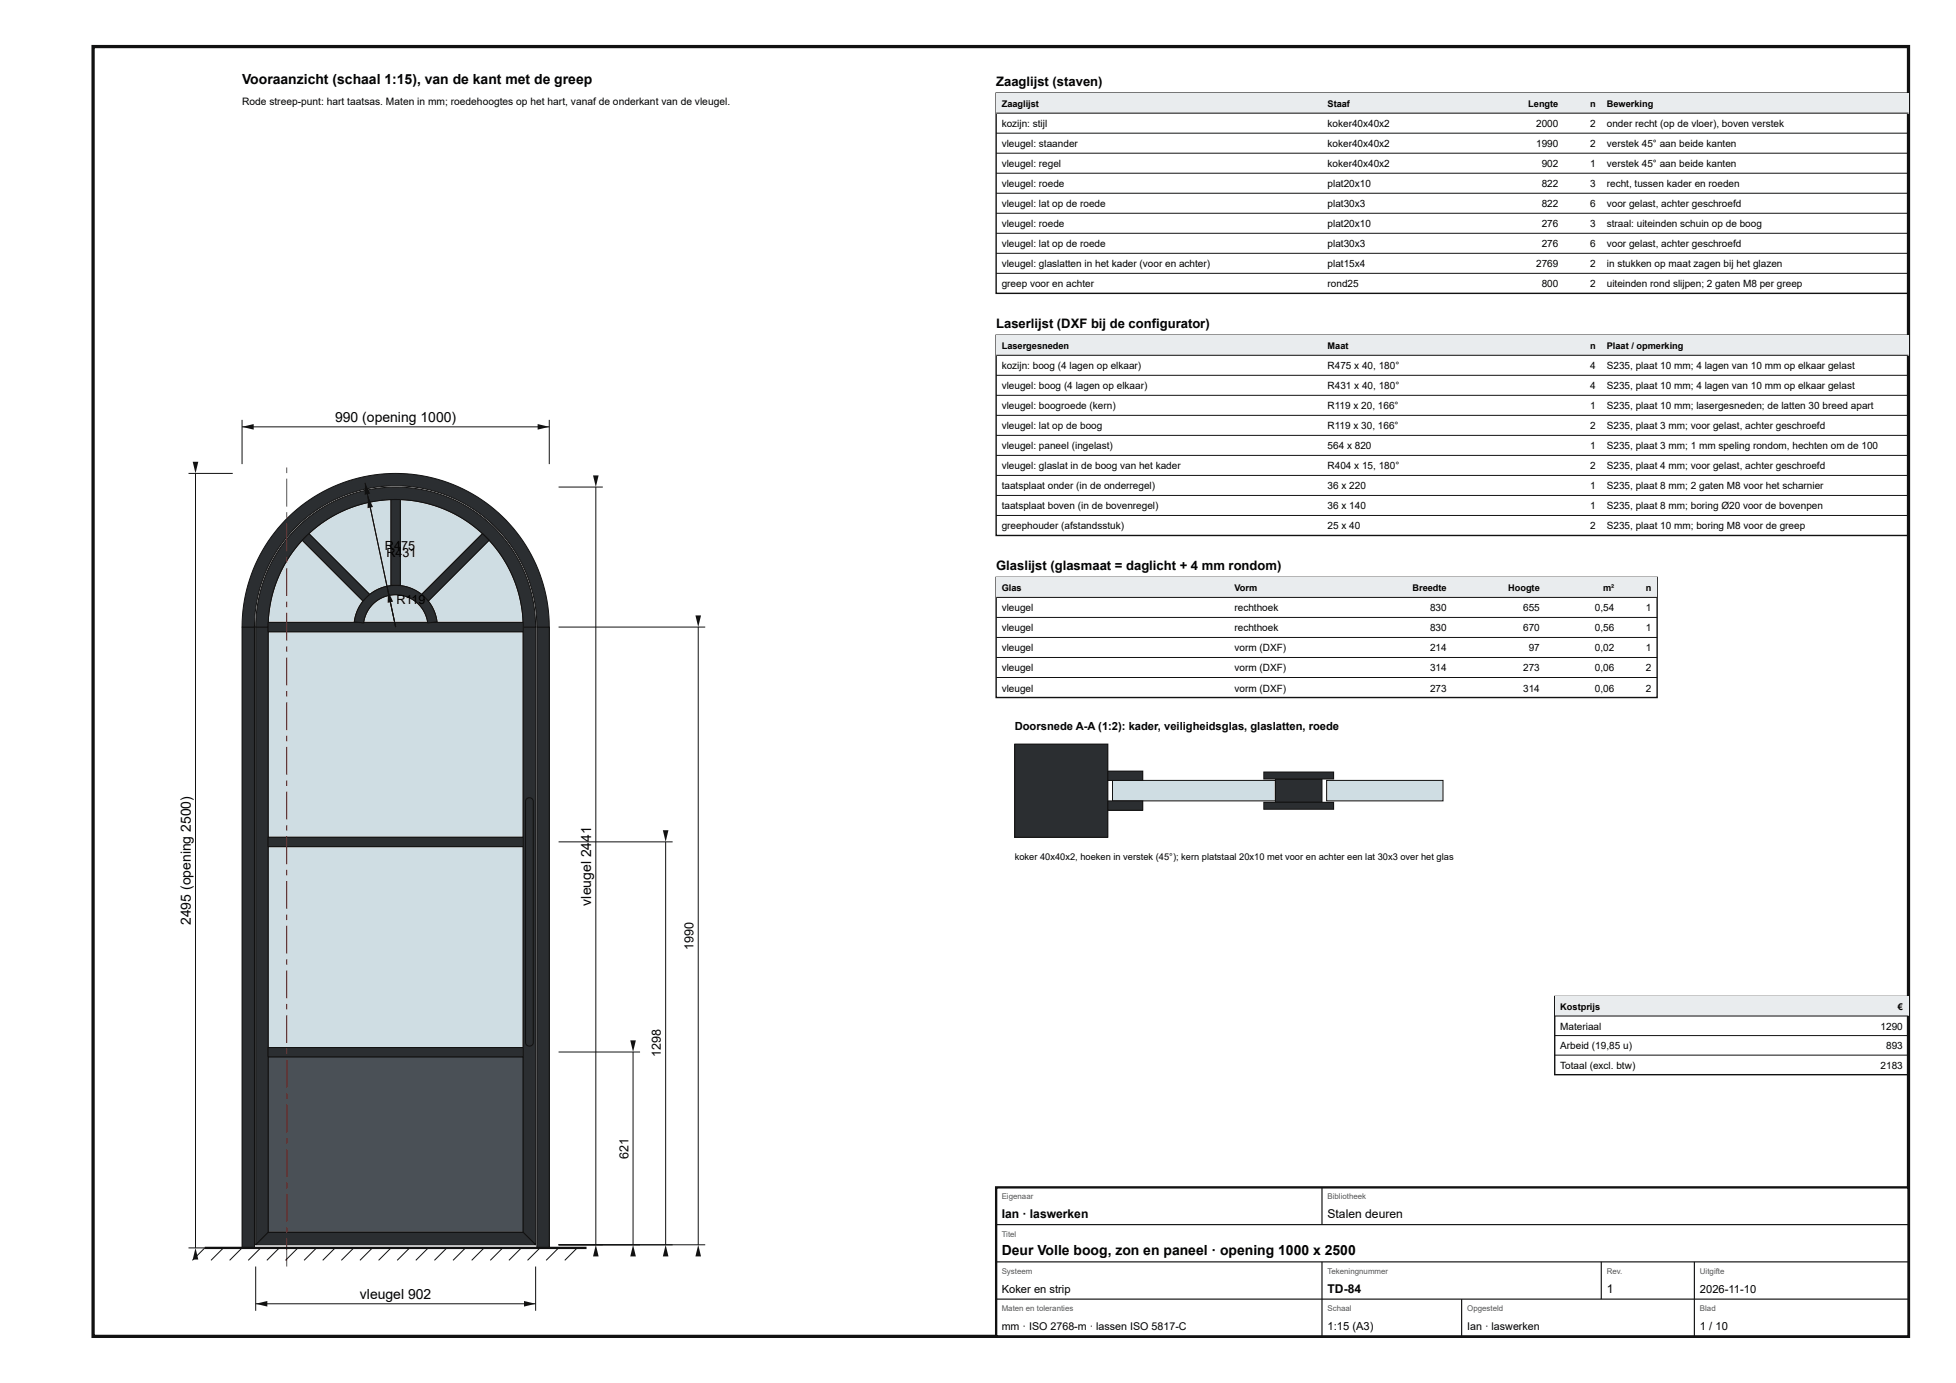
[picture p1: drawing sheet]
<svg xmlns="http://www.w3.org/2000/svg" width="420mm" height="297mm" viewBox="0 0 420 297" stroke-linecap="round" stroke-linejoin="round" font-family="sans-serif">
<defs><g id="words">
<g font-size="3">
<text x="52" y="18">Vooraanzicht (schaal 1:15), van de kant met de greep</text>
<text x="72" y="90.7">990 (opening 1000)</text>
<text x="127" y="194.5" transform="rotate(-90 127 194.5)">vleugel 2441</text>
<text x="41" y="198.7" transform="rotate(-90 41 198.7)">2495 (opening 2500)</text>
<text x="215.2" y="269.6">Deur Volle boog, zon en paneel · opening 1000 x 2500</text>
<text x="77.3" y="279">vleugel 902</text>
</g>
<g font-size="2.8">
<text x="214" y="18.5">Zaaglijst (staven)</text>
<text x="214" y="70.5">Laserlijst (DXF bij de configurator)</text>
<text x="214" y="122.5">Glaslijst (glasmaat = daglicht + 4 mm rondom)</text>
</g>
<g font-size="2.7">
<text x="82.7" y="118.2">R</text>
<text x="83" y="119.6">R4</text>
<text x="84.7" y="118.2">4</text>
<text x="86.2" y="118.2">75</text>
<text x="86.5" y="119.6">31</text>
<text x="85.2" y="129.8">R119</text>
<text x="149" y="204" transform="rotate(-90 149 204)">1990</text>
<text x="142" y="227.1" transform="rotate(-90 142 227.1)">1298</text>
<text x="135" y="248.9" transform="rotate(-90 135 248.9)">621</text>
</g>
<g font-size="2.6">
<text x="215.2" y="261.6">Ian · laswerken</text>
<text x="285.2" y="261.6">Stalen deuren</text>
<text x="285.2" y="277.6">TD-84</text>
<text x="345.2" y="277.6">1</text>
</g>
<g font-size="2.4">
<text x="218" y="156.8">Doorsnede A-A (1:2): kader, veiligheidsglas, glaslatten, roede</text>
<text x="215.2" y="277.6">Koker en strip</text>
<text x="365.2" y="277.6">2026-11-10</text>
<text x="285.2" y="285.6">1:15 (A3)</text>
<text x="365.2" y="285.6">1 / 10</text>
</g>
<g font-size="2.3">
<text x="215.2" y="285.6">mm · ISO 2768-m · lassen ISO 5817-C</text>
<text x="315.2" y="285.6">Ian · laswerken</text>
</g>
<text font-size="2.2" x="52" y="22.5">Rode streep-punt: hart taatsas. Maten in mm; roedehoogtes op het hart, vanaf de onderkant van de vleugel.</text>
<g font-size="2.1">
<text x="215.2" y="27.3">kozijn: stijl</text>
<text x="285.2" y="27.3">koker40x40x2</text>
<text x="330" y="27.3">2000</text>
<text x="341.6" y="27.3">2</text>
<text x="345.2" y="27.3">onder recht (op de vloer), boven verstek</text>
<text x="215.2" y="31.6">vleugel: staander</text>
<text x="215.2" y="35.9">vleugel: regel</text>
<text x="285.2" y="31.6">koker40x40x2</text>
<text x="285.2" y="35.9">koker40x40x2</text>
<text x="330" y="31.6">1990</text>
<text x="331.2" y="35.9">902</text>
<text x="341.6" y="31.6">2</text>
<text x="341.6" y="35.9">1</text>
<text x="345.2" y="31.6">verstek 45° aan beide kanten</text>
<text x="345.2" y="35.9">verstek 45° aan beide kanten</text>
<text x="215.2" y="40.2">vleugel: roede</text>
<text x="285.2" y="40.2">plat20x10</text>
<text x="331.2" y="40.2">822</text>
<text x="341.6" y="40.2">3</text>
<text x="345.2" y="40.2">recht, tussen kader en roeden</text>
<text x="215.2" y="44.5">vleugel: lat op de roede</text>
<text x="285.2" y="44.5">plat30x3</text>
<text x="331.2" y="44.5">822</text>
<text x="341.6" y="44.5">6</text>
<text x="345.2" y="44.5">voor gelast, achter geschroefd</text>
<text x="215.2" y="48.8">vleugel: roede</text>
<text x="215.2" y="53.1">vleugel: lat op de roede</text>
<text x="285.2" y="48.8">plat20x10</text>
<text x="285.2" y="53.1">plat30x3</text>
<text x="331.2" y="48.8">276</text>
<text x="331.2" y="53.1">276</text>
<text x="341.6" y="48.8">3</text>
<text x="341.6" y="53.1">6</text>
<text x="345.2" y="48.8">straal: uiteinden schuin op de boog</text>
<text x="345.2" y="53.1">voor gelast, achter geschroefd</text>
<text x="215.2" y="57.4">vleugel: glaslatten in het kader (voor en achter)</text>
<text x="285.2" y="57.4">plat15x4</text>
<text x="330" y="57.4">2769</text>
<text x="341.6" y="57.4">2</text>
<text x="345.2" y="57.4">in stukken op maat zagen bij het glazen</text>
<text x="215.2" y="61.7">greep voor en achter</text>
<text x="285.2" y="61.7">rond25</text>
<text x="331.2" y="61.7">800</text>
<text x="341.6" y="61.7">2</text>
<text x="345.2" y="61.7">uiteinden rond slijpen; 2 gaten M8 per greep</text>
<text x="215.2" y="79.3">kozijn: boog (4 lagen op elkaar)</text>
<text x="215.2" y="83.6">vleugel: boog (4 lagen op elkaar)</text>
<text x="285.2" y="79.3">R475 x 40, 180°</text>
<text x="285.2" y="83.6">R431 x 40, 180°</text>
<text x="341.6" y="79.3">4</text>
<text x="341.6" y="83.6">4</text>
<text x="345.2" y="79.3">S235, plaat 10 mm; 4 lagen van 10 mm op elkaar gelast</text>
<text x="345.2" y="83.6">S235, plaat 10 mm; 4 lagen van 10 mm op elkaar gelast</text>
<text x="215.2" y="87.9">vleugel: boogroede (kern)</text>
<text x="285.2" y="87.9">R119 x 20, 166°</text>
<text x="341.6" y="87.9">1</text>
<text x="345.2" y="87.9">S235, plaat 10 mm; lasergesneden; de latten 30 breed apart</text>
<text x="215.2" y="92.2">vleugel: lat op de boog</text>
<text x="285.2" y="92.2">R119 x 30, 166°</text>
<text x="341.6" y="92.2">2</text>
<text x="345.2" y="92.2">S235, plaat 3 mm; voor gelast, achter geschroefd</text>
<text x="215.2" y="96.5">vleugel: paneel (ingelast)</text>
<text x="215.2" y="100.8">vleugel: glaslat in de boog van het kader</text>
<text x="285.2" y="96.5">564 x 820</text>
<text x="285.2" y="100.8">R404 x 15, 180°</text>
<text x="341.6" y="96.5">1</text>
<text x="341.6" y="100.8">2</text>
<text x="345.2" y="96.5">S235, plaat 3 mm; 1 mm speling rondom, hechten om de 100</text>
<text x="345.2" y="100.8">S235, plaat 4 mm; voor gelast, achter geschroefd</text>
<text x="215.2" y="105.1">taatsplaat onder (in de onderregel)</text>
<text x="285.2" y="105.1">36 x 220</text>
<text x="341.6" y="105.1">1</text>
<text x="345.2" y="105.1">S235, plaat 8 mm; 2 gaten M8 voor het scharnier</text>
<text x="215.2" y="109.4">taatsplaat boven (in de bovenregel)</text>
<text x="215.2" y="113.7">greephouder (afstandsstuk)</text>
<text x="285.2" y="109.4">36 x 140</text>
<text x="285.2" y="113.7">25 x 40</text>
<text x="341.6" y="109.4">1</text>
<text x="341.6" y="113.7">2</text>
<text x="345.2" y="109.4">S235, plaat 8 mm; boring Ø20 voor de bovenpen</text>
<text x="345.2" y="113.7">S235, plaat 10 mm; boring M8 voor de greep</text>
<text x="215.2" y="131.3">vleugel</text>
<text x="265.2" y="131.3">rechthoek</text>
<text x="307.2" y="131.3">830</text>
<text x="327.2" y="131.3">655</text>
<text x="342.6" y="131.3">0,54</text>
<text x="353.6" y="131.3">1</text>
<text x="215.2" y="135.6">vleugel</text>
<text x="265.2" y="135.6">rechthoek</text>
<text x="307.2" y="135.6">830</text>
<text x="327.2" y="135.6">670</text>
<text x="342.6" y="135.6">0,56</text>
<text x="353.6" y="135.6">1</text>
<text x="215.2" y="139.9">vleugel</text>
<text x="265.2" y="139.9">vorm (DXF)</text>
<text x="307.2" y="139.9">214</text>
<text x="328.4" y="139.9">97</text>
<text x="342.6" y="139.9">0,02</text>
<text x="353.6" y="139.9">1</text>
<text x="215.2" y="144.2">vleugel</text>
<text x="215.2" y="148.5">vleugel</text>
<text x="265.2" y="144.2">vorm (DXF)</text>
<text x="265.2" y="148.5">vorm (DXF)</text>
<text x="307.2" y="144.2">314</text>
<text x="307.2" y="148.5">273</text>
<text x="327.2" y="144.2">273</text>
<text x="327.2" y="148.5">314</text>
<text x="342.6" y="144.2">0,06</text>
<text x="342.6" y="148.5">0,06</text>
<text x="353.6" y="144.2">2</text>
<text x="353.6" y="148.5">2</text>
<text x="335.2" y="221.1">Materiaal</text>
<text x="404" y="221.1">1290</text>
<text x="335.2" y="225.3">Arbeid (19,85 u)</text>
<text x="405.2" y="225.3">893</text>
<text x="335.2" y="229.5">Totaal (excl. btw)</text>
<text x="404" y="229.5">2183</text>
</g>
<g font-size="2">
<text x="215.2" y="23">Zaaglijst</text>
<text x="285.2" y="23">Staaf</text>
<text x="328.3" y="23">Lengte</text>
<text x="341.6" y="23">n</text>
<text x="345.2" y="23">Bewerking</text>
<text x="215.2" y="75">Lasergesneden</text>
<text x="285.2" y="75">Maat</text>
<text x="341.6" y="75">n</text>
<text x="345.2" y="75">Plaat / opmerking</text>
<text x="215.2" y="127">Glas</text>
<text x="265.2" y="127">Vorm</text>
<text x="303.4" y="127">Breedte</text>
<text x="324" y="127">Hoogte</text>
<text x="344.4" y="127">m²</text>
<text x="353.6" y="127">n</text>
<text x="218" y="184.8">koker 40x40x2, hoeken in verstek (45°); kern platstaal 20x10 met voor en achter een lat 30x3 over het glas</text>
<text x="335.2" y="216.9">Kostprijs</text>
<text x="407.7" y="216.9">€</text>
</g>
<g font-size="1.7" fill="#555">
<text x="215.2" y="257.6">Eigenaar</text>
<text x="285.2" y="257.6">Bibliotheek</text>
<text x="215.2" y="265.6">Titel</text>
<text x="215.2" y="273.6">Systeem</text>
<text x="285.2" y="273.6">Tekeningnummer</text>
<text x="345.2" y="273.6">Rev.</text>
<text x="365.2" y="273.6">Uitgifte</text>
<text x="215.2" y="281.6">Maten en toleranties</text>
<text x="285.2" y="281.6">Schaal</text>
<text x="315.2" y="281.6">Opgesteld</text>
<text x="365.2" y="281.6">Blad</text>
</g>
</g></defs>
<path d="M20 10h390v277h-390z" fill="none" stroke="#111" stroke-width=".7" stroke-linecap="butt"/>
<path d="M57.6 181.8h54.8v43.2h-54.8z" fill="#cfdde3"/>
<path d="M57.6 181.8h54.8v43.2h-54.8z" fill="none" stroke="#111" stroke-width=".21"/>
<path d="M57.6 135.7h54.8v44.1h-54.8z" fill="#cfdde3"/>
<path d="M57.6 135.7h54.8v44.1h-54.8z" fill="none" stroke="#111" stroke-width=".21"/>
<path d="M80.2 129.6l1.6-1.1 1.7-.6 1.9-.2 1.7 .3 2 1 1.2 1.1 1 1.7 .6 1.9h-13.8l.2-1 .6-1.4z" fill="#cfdde3"/>
<path d="M80.2 129.6l1.6-1.1 1.7-.6 1.9-.2 1.7 .3 2 1 1.2 1.1 1 1.7 .6 1.9h-13.8l.2-1 .6-1.4z" fill="none" stroke="#111" stroke-width=".21"/>
<path d="M92.1 129l13-13a27.5 27.5 0 0 1 7.3 17.7h-18.5l-.5-2z" fill="#cfdde3"/>
<path d="M92.1 129l13-13a27.5 27.5 0 0 1 7.3 17.7h-18.5l-.5-2z" fill="none" stroke="#111" stroke-width=".21"/>
<path d="M86 107.3a27.3 27.3 0 0 1 17.6 7.3l-13 13.1-2-1.2-2.6-.7z" fill="#cfdde3"/>
<path d="M86 107.3a27.3 27.3 0 0 1 17.6 7.3l-13 13.1-2-1.2-2.6-.7z" fill="none" stroke="#111" stroke-width=".21"/>
<path d="M66.3 114.6a27.3 27.3 0 0 1 17.7-7.3v18.5l-2.7 .7-1.9 1.2z" fill="#cfdde3"/>
<path d="M66.3 114.6a27.3 27.3 0 0 1 17.7-7.3v18.5l-2.7 .7-1.9 1.2z" fill="none" stroke="#111" stroke-width=".21"/>
<path d="M64.9 116l13.1 13.1-1.3 2.1-.6 2.5h-18.5a27.5 27.5 0 0 1 7.3-17.7z" fill="#cfdde3"/>
<path d="M64.9 116l13.1 13.1-1.3 2.1-.6 2.5h-18.5a27.5 27.5 0 0 1 7.3-17.7z" fill="none" stroke="#111" stroke-width=".21"/>
<path d="M57.6 227h54.8v37.7h-54.8z" fill="#4a5056"/>
<path d="M57.6 227h54.8v37.7h-54.8z" fill="none" stroke="#111" stroke-width=".21"/>
<path d="M52 134.7h2.7v133.3h-2.7z" fill="#2b2e31"/>
<path d="M52 134.7h2.7v133.3h-2.7z" fill="none" stroke="#111" stroke-width=".21"/>
<path d="M115.3 134.7h2.7v133.3h-2.7z" fill="#2b2e31"/>
<path d="M115.3 134.7h2.7v133.3h-2.7z" fill="none" stroke="#111" stroke-width=".21"/>
<path d="M61.3 111.7a33 33 0 0 1 36.1-7.6 33 33 0 0 1 20.6 30.6h-2.7a30.3 30.3 0 0 0-30.3-30.4 30.3 30.3 0 0 0-30.3 30.4h-2.7a33 33 0 0 1 9.3-23z" fill="#2b2e31"/>
<path d="M61.3 111.7a33 33 0 0 1 36.1-7.6 33 33 0 0 1 20.6 30.6h-2.7a30.3 30.3 0 0 0-30.3-30.4 30.3 30.3 0 0 0-30.3 30.4h-2.7a33 33 0 0 1 9.3-23z" fill="none" stroke="#111" stroke-width=".21"/>
<path d="M54.9 134.7h2.7v130l-2.7 2.6z" fill="#2b2e31"/>
<path d="M54.9 134.7h2.7v130l-2.7 2.6z" fill="none" stroke="#111" stroke-width=".21"/>
<path d="M112.4 134.7h2.7v132.6l-2.7-2.6z" fill="#2b2e31"/>
<path d="M112.4 134.7h2.7v132.6l-2.7-2.6z" fill="none" stroke="#111" stroke-width=".21"/>
<path d="M54.9 267.3l2.7-2.6h54.8l2.7 2.6z" fill="#2b2e31"/>
<path d="M54.9 267.3l2.7-2.6h54.8l2.7 2.6z" fill="none" stroke="#111" stroke-width=".21"/>
<path d="M63.4 113.8a30.1 30.1 0 0 1 32.9-7 30.1 30.1 0 0 1 18.8 27.9h-2.7a27.4 27.4 0 0 0-27.4-27.4 27.4 27.4 0 0 0-27.4 27.4h-2.7a30.1 30.1 0 0 1 8.5-20.9z" fill="#2b2e31"/>
<path d="M63.4 113.8a30.1 30.1 0 0 1 32.9-7 30.1 30.1 0 0 1 18.8 27.9h-2.7a27.4 27.4 0 0 0-27.4-27.4 27.4 27.4 0 0 0-27.4 27.4h-2.7a30.1 30.1 0 0 1 8.5-20.9z" fill="none" stroke="#111" stroke-width=".21"/>
<path d="M57.6 225h54.8v2h-54.8z" fill="#2b2e31"/>
<path d="M57.6 225h54.8v2h-54.8z" fill="none" stroke="#111" stroke-width=".21"/>
<path d="M57.6 179.8h54.8v2h-54.8z" fill="#2b2e31"/>
<path d="M57.6 179.8h54.8v2h-54.8z" fill="none" stroke="#111" stroke-width=".21"/>
<path d="M57.6 133.7h54.8v2h-54.8z" fill="#2b2e31"/>
<path d="M57.6 133.7h54.8v2h-54.8z" fill="none" stroke="#111" stroke-width=".21"/>
<path d="M78.7 128.3a9 9 0 0 1 9.2-2.1 9 9 0 0 1 6 7.3l-2 .3a7 7 0 0 0-6.9-6.1 7 7 0 0 0-6.9 6.1l-2-.3a9 9 0 0 1 2.6-5.2z" fill="#2b2e31"/>
<path d="M78.7 128.3a9 9 0 0 1 9.2-2.1 9 9 0 0 1 6 7.3l-2 .3a7 7 0 0 0-6.9-6.1 7 7 0 0 0-6.9 6.1l-2-.3a9 9 0 0 1 2.6-5.2z" fill="none" stroke="#111" stroke-width=".21"/>
<path d="M90.6 127.6l13-13 1.5 1.4-13.1 13z" fill="#2b2e31"/>
<path d="M90.6 127.6l13-13 1.5 1.4-13.1 13z" fill="none" stroke="#111" stroke-width=".21"/>
<path d="M84 107.3h2v18.4h-2z" fill="#2b2e31"/>
<path d="M84 107.3h2v18.4h-2z" fill="none" stroke="#111" stroke-width=".21"/>
<path d="M64.9 116l1.4-1.4 13.1 13-1.4 1.4z" fill="#2b2e31"/>
<path d="M64.9 116l1.4-1.4 13.1 13-1.4 1.4z" fill="none" stroke="#111" stroke-width=".21"/>
<path d="M61.5 266h.2v6h-.2zM61.5 263.6h.2v1.2h-.2zM61.5 256.4h.2v6h-.2zM61.5 254h.2v1.2h-.2zM61.5 246.8h.2v6h-.2zM61.5 244.4h.2v1.2h-.2zM61.5 237.2h.2v6h-.2zM61.5 234.8h.2v1.2h-.2zM61.5 227.6h.2v6h-.2zM61.5 225.2h.2v1.2h-.2zM61.5 218h.2v6h-.2zM61.5 215.6h.2v1.2h-.2zM61.5 208.4h.2v6h-.2zM61.5 206h.2v1.2h-.2zM61.5 198.8h.2v6h-.2zM61.5 196.4h.2v1.2h-.2zM61.5 189.2h.2v6h-.2zM61.5 186.8h.2v1.2h-.2zM61.5 179.6h.2v6h-.2zM61.5 177.2h.2v1.2h-.2zM61.5 170h.2v6h-.2zM61.5 167.6h.2v1.2h-.2zM61.5 160.4h.2v6h-.2zM61.5 158h.2v1.2h-.2zM61.5 150.8h.2v6h-.2zM61.5 148.4h.2v1.2h-.2zM61.5 141.2h.2v6h-.2zM61.5 138.8h.2v1.2h-.2zM61.5 131.6h.2v6h-.2zM61.5 129.2h.2v1.2h-.2zM61.5 122h.2v6h-.2zM61.5 119.6h.2v1.2h-.2zM61.5 112.4h.2v6h-.2zM61.5 110h.2v1.2h-.2zM61.5 102.8h.2v6h-.2zM61.5 100.4h.2v1.2h-.2z" fill="#b00"/>
<path d="M113.1 171.6a.84 .84 0 0 1 .9-.2 .84 .84 0 0 1 .6 .7v51.8a.84 .84 0 0 1-.9 .8 .84 .84 0 0 1-.8-.8v-51.8z" fill="#2b2e31"/>
<g fill="none" stroke="#111" stroke-width=".21">
<path d="M52 90.2v9.5M52 91.7h66M118 90.2v9.5M113.1 171.6a.84 .84 0 0 1 .9-.2 .84 .84 0 0 1 .6 .7v51.8a.84 .84 0 0 1-.9 .8 .84 .84 0 0 1-.8-.8v-51.8zM44 268l-2.7 2.7M48 268l-2.7 2.7M52 268l-2.7 2.7M56 268l-2.7 2.7M60 268l-2.7 2.7M64 268l-2.7 2.7M68 268l-2.7 2.7M72 268l-2.7 2.7"/>
<path d="M76 268l-2.7 2.7M80 268l-2.7 2.7M84 268l-2.7 2.7M88 268l-2.7 2.7M92 268l-2.7 2.7M96 268l-2.7 2.7M100 268l-2.7 2.7M104 268l-2.7 2.7M108 268l-2.7 2.7M112 268l-2.7 2.7M116 268l-2.7 2.7M120 268l-2.7 2.7"/>
<path d="M124 268l-2.7 2.7"/>
</g>
<path d="M44 268h82" fill="none" stroke="#111" stroke-width=".5"/>
<g fill="#111">
<path d="M52 91.7l2.5-.6v1.2z"/>
<path d="M115.5 91.1l2.5 .6-2.5 .6z"/>
</g>
<path d="M40.5 101.7h9.5M42 101.7v166.3M40.5 268h9.5" fill="none" stroke="#111" stroke-width=".21"/>
<g fill="#111">
<path d="M42 268l.6 2.5h-1.2z"/>
<path d="M41.4 99.2h1.2l-.6 2.5z"/>
</g>
<path d="M54.9 272v9.5M54.9 280h60.2M115.1 272v9.5" fill="none" stroke="#111" stroke-width=".21"/>
<g fill="#111">
<path d="M54.9 280l2.5-.6v1.2z"/>
<path d="M112.6 279.4l2.5 .6-2.5 .6z"/>
</g>
<path d="M120 104.6h9.5M128 104.6v162.7M120 267.3h9.5" fill="none" stroke="#111" stroke-width=".21"/>
<g fill="#111">
<path d="M128 267.3l.6 2.5h-1.2z"/>
<path d="M127.4 102.1h1.2l-.6 2.5z"/>
</g>
<path d="M120 225.9h17.5M136 225.9v41.4M120 267.3h17.5" fill="none" stroke="#111" stroke-width=".21"/>
<g fill="#111">
<path d="M136 267.3l.6 2.5h-1.2z"/>
<path d="M135.4 223.4h1.2l-.6 2.5z"/>
</g>
<path d="M120 180.8h24.5M143 180.8v86.5M120 267.3h24.5" fill="none" stroke="#111" stroke-width=".21"/>
<g fill="#111">
<path d="M143 267.3l.6 2.5h-1.2z"/>
<path d="M142.4 178.3h1.2l-.6 2.5z"/>
</g>
<path d="M120 134.7h31.5M150 134.7v132.6M120 267.3h31.5" fill="none" stroke="#111" stroke-width=".21"/>
<g fill="#111">
<path d="M150 267.3l.6 2.5h-1.2z"/>
<path d="M149.4 132.2h1.2l-.6 2.5z"/>
</g>
<path d="M78.4 103.7l6.6 31" fill="none" stroke="#111" stroke-width=".21"/>
<path d="M78.4 103.7l1.1 2.3-1.2 .3z" fill="#111"/>
<path d="M79 106.6l6 28.1" fill="none" stroke="#111" stroke-width=".21"/>
<path d="M79 106.6l1.1 2.3-1.1 .2z" fill="#111"/>
<path d="M83.3 126.9l1.7 7.8" fill="none" stroke="#111" stroke-width=".21"/>
<path d="M83.3 126.9l1.1 2.3-1.1 .3z" fill="#111"/>
<path d="M214 20h196v43h-196z" fill="none" stroke="#111" stroke-width=".3"/>
<path d="M214 20h196v4.3h-196z" fill="#e9ecee"/>
<path d="M214 24.3h196M214 28.6h196M214 32.9h196M214 37.2h196M214 41.5h196M214 45.8h196M214 50.1h196M214 54.4h196M214 58.7h196" fill="none" stroke="#111" stroke-width=".21"/>
<path d="M214 72h196v43h-196z" fill="none" stroke="#111" stroke-width=".3"/>
<path d="M214 72h196v4.3h-196z" fill="#e9ecee"/>
<path d="M214 76.3h196M214 80.6h196M214 84.9h196M214 89.2h196M214 93.5h196M214 97.8h196M214 102.1h196M214 106.4h196M214 110.7h196" fill="none" stroke="#111" stroke-width=".21"/>
<path d="M214 124h142v25.8h-142z" fill="none" stroke="#111" stroke-width=".3"/>
<path d="M214 124h142v4.3h-142z" fill="#e9ecee"/>
<path d="M214 128.3h142M214 132.6h142M214 136.9h142M214 141.2h142M214 145.5h142" fill="none" stroke="#111" stroke-width=".21"/>
<path d="M218 159.8h20v20h-20z" fill="#2b2e31"/>
<path d="M218 159.8h20v20h-20z" fill="none" stroke="#111" stroke-width=".21"/>
<path d="M239 167.6h35v4.4h-35z" fill="#cfdde3"/>
<path d="M239 167.6h35v4.4h-35z" fill="none" stroke="#111" stroke-width=".21"/>
<path d="M238 165.6h7.5v2h-7.5z" fill="#2b2e31"/>
<path d="M238 165.6h7.5v2h-7.5z" fill="none" stroke="#111" stroke-width=".21"/>
<path d="M238 172h7.5v2h-7.5z" fill="#2b2e31"/>
<path d="M238 172h7.5v2h-7.5z" fill="none" stroke="#111" stroke-width=".21"/>
<path d="M274 167.3h10v5h-10z" fill="#2b2e31"/>
<path d="M274 167.3h10v5h-10z" fill="none" stroke="#111" stroke-width=".21"/>
<path d="M271.5 165.8h15v1.5h-15z" fill="#2b2e31"/>
<path d="M271.5 165.8h15v1.5h-15z" fill="none" stroke="#111" stroke-width=".21"/>
<path d="M271.5 172.3h15v1.5h-15z" fill="#2b2e31"/>
<path d="M271.5 172.3h15v1.5h-15z" fill="none" stroke="#111" stroke-width=".21"/>
<path d="M285 167.6h25v4.4h-25z" fill="#cfdde3"/>
<path d="M285 167.6h25v4.4h-25z" fill="none" stroke="#111" stroke-width=".21"/>
<path d="M334 214h76v16.8h-76z" fill="none" stroke="#111" stroke-width=".3"/>
<path d="M334 214h76v4.2h-76z" fill="#e9ecee"/>
<path d="M334 218.2h76M334 222.4h76M334 226.6h76" fill="none" stroke="#111" stroke-width=".21"/>
<path d="M214 255h196v32h-196z" fill="#fff"/>
<path d="M214 255h196v32h-196z" fill="none" stroke="#111" stroke-width=".5"/>
<path d="M284 255v8M214 263h196M214 271h196M214 279h196M284 271v16M314 279v8M344 271v8M364 271v16" fill="none" stroke="#111" stroke-width=".25"/>
<use href="#words"/>
</svg>
